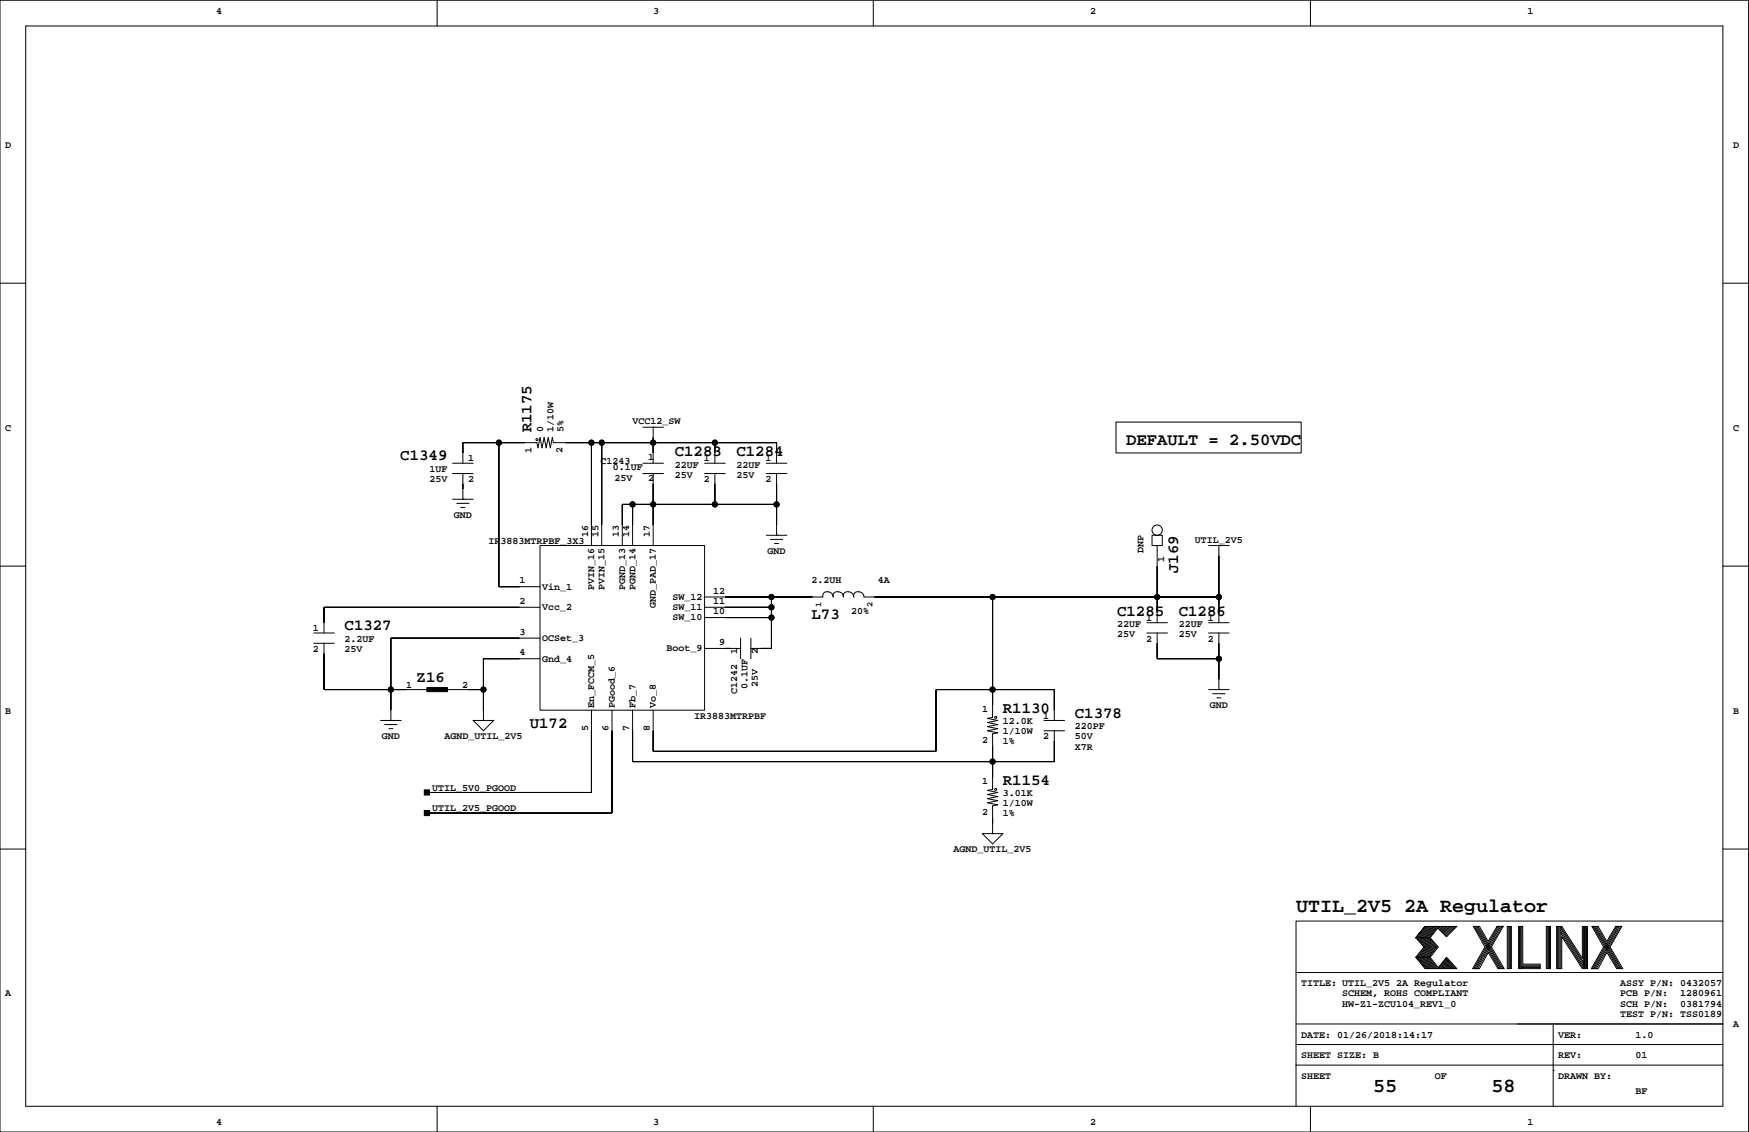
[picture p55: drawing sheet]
<svg xmlns="http://www.w3.org/2000/svg" width="432mm" height="279mm" viewBox="0 0 432 279" stroke-linecap="round" stroke-linejoin="round" font-family="sans-serif">
<defs><g id="words">
<g font-size="4.9">
<text x="320" y="225.2">UTIL_2V5 2A Regulator</text>
<text x="339" y="269.6">55</text>
<text x="368.2" y="269.6">58</text>
</g>
<text font-size="4.2" x="278.1" y="109.8">DEFAULT = 2.50VDC</text>
<g font-size="3.9">
<text x="131.2" y="106.7" transform="rotate(-90 131.2 106.7)">R1175</text>
<text x="98.8" y="113.6">C1349</text>
<text x="166.6" y="112.6">C1283</text>
<text x="181.8" y="112.6">C1284</text>
<text x="290.9" y="141.4" transform="rotate(-90 290.9 141.4)">J169</text>
<text x="85.1" y="155.5">C1327</text>
<text x="200.4" y="152.8">L73</text>
<text x="275.8" y="152">C1285</text>
<text x="291" y="152">C1286</text>
<text x="102.8" y="168.2">Z16</text>
<text x="130.8" y="179.7">U172</text>
<text x="247.6" y="175.9">R1130</text>
<text x="265.4" y="177.1">C1378</text>
<text x="247.6" y="193.6">R1154</text>
</g>
<g font-size="2.5">
<text x="53.3" y="3.4">4</text>
<text x="161.3" y="3.4">3</text>
<text x="269.2" y="3.4">2</text>
<text x="377.1" y="3.4">1</text>
<text x="1.3" y="36.4">D</text>
<text x="427.9" y="36.4">D</text>
<text x="1.3" y="106.3">C</text>
<text x="134.1" y="106.7" transform="rotate(-90 134.1 106.7)">0</text>
<text x="136.6" y="106.7" transform="rotate(-90 136.6 106.7)">1/10W</text>
<text x="139.1" y="106.7" transform="rotate(-90 139.1 106.7)">5%</text>
<text x="156.2" y="104.8">VCC12_SW</text>
<text x="427.9" y="106.3">C</text>
<text x="115.5" y="113.9">1</text>
<text x="131.2" y="111.8" transform="rotate(-90 131.2 111.8)">1</text>
<text x="138.8" y="111.8" transform="rotate(-90 138.8 111.8)">2</text>
<text x="160" y="113.5">1</text>
<text x="173.7" y="113.9">1</text>
<text x="189" y="113.9">1</text>
<text x="106" y="119">25V</text>
<text x="106" y="116.4">1UF</text>
<text x="115.5" y="119">2</text>
<text x="148.3" y="114.5">C1243</text>
<text x="151.3" y="116.1">0.1UF</text>
<text x="151.7" y="118.6">25V</text>
<text x="160" y="118.6">2</text>
<text x="166.6" y="115.4">22UF</text>
<text x="166.6" y="118">25V</text>
<text x="173.7" y="119">2</text>
<text x="181.8" y="118">25V</text>
<text x="181.8" y="115.4">22UF</text>
<text x="189" y="119">2</text>
<text x="112.1" y="127.9">GND</text>
<text x="120.6" y="134.2">IR3883MTRPBF_3X3</text>
<text x="145.2" y="132.5" transform="rotate(-90 145.2 132.5)">16</text>
<text x="147.7" y="132.5" transform="rotate(-90 147.7 132.5)">15</text>
<text x="152.8" y="132.5" transform="rotate(-90 152.8 132.5)">13</text>
<text x="155.3" y="132.5" transform="rotate(-90 155.3 132.5)">14</text>
<text x="160.4" y="132.5" transform="rotate(-90 160.4 132.5)">17</text>
<text x="189.5" y="136.8">GND</text>
<text x="282.3" y="136.6" transform="rotate(-90 282.3 136.6)">DNP</text>
<text x="295" y="134">UTIL_2V5</text>
<text x="128.2" y="144">1</text>
<text x="200.4" y="143.9">2.2UH</text>
<text x="216.7" y="144">4A</text>
<text x="287.4" y="138.7" transform="rotate(-90 287.4 138.7)">1</text>
<text x="128.2" y="149.1">2</text>
<text x="133.8" y="145.5">Vin_1</text>
<text x="146.7" y="145.5" transform="rotate(-90 146.7 145.5)">PVIN_16</text>
<text x="149.3" y="145.5" transform="rotate(-90 149.3 145.5)">PVIN_15</text>
<text x="154.3" y="145.5" transform="rotate(-90 154.3 145.5)">PGND_13</text>
<text x="156.9" y="145.5" transform="rotate(-90 156.9 145.5)">PGND_14</text>
<text x="161.9" y="150" transform="rotate(-90 161.9 150)">GND_PAD_17</text>
<text x="166" y="148">SW_12</text>
<text x="176.1" y="149.1">11</text>
<text x="176.1" y="146.5">12</text>
<text x="77.2" y="155.8">1</text>
<text x="133.8" y="150.6">Vcc_2</text>
<text x="166" y="153.1">SW_10</text>
<text x="166" y="150.6">SW_11</text>
<text x="176.1" y="151.6">10</text>
<text x="210.1" y="151.6">20%</text>
<text x="275.8" y="154.8">22UF</text>
<text x="282.9" y="153.3">1</text>
<text x="291" y="154.8">22UF</text>
<text x="298.2" y="153.3">1</text>
<text x="77.2" y="160.9">2</text>
<text x="85.1" y="160.9">25V</text>
<text x="85.1" y="158.3">2.2UF</text>
<text x="128.2" y="161.8">4</text>
<text x="128.2" y="156.7">3</text>
<text x="133.8" y="158.2">OCSet_3</text>
<text x="164.6" y="160.7">Boot_9</text>
<text x="177.5" y="159.2">9</text>
<text x="182" y="161.3" transform="rotate(-90 182 161.3)">1</text>
<text x="187.1" y="161.3" transform="rotate(-90 187.1 161.3)">2</text>
<text x="275.8" y="157.3">25V</text>
<text x="282.9" y="158.3">2</text>
<text x="291" y="157.3">25V</text>
<text x="298.2" y="158.3">2</text>
<text x="133.8" y="163.3">Gnd_4</text>
<text x="100.3" y="169.8">1</text>
<text x="114.1" y="169.8">2</text>
<text x="182" y="171.3" transform="rotate(-90 182 171.3)">C1242</text>
<text x="184.5" y="170" transform="rotate(-90 184.5 170)">0.1UF</text>
<text x="187.1" y="169.6" transform="rotate(-90 187.1 169.6)">25V</text>
<text x="1.3" y="176.1">B</text>
<text x="146.7" y="174.8" transform="rotate(-90 146.7 174.8)">En_FCCM_5</text>
<text x="151.8" y="174.8" transform="rotate(-90 151.8 174.8)">PGood_6</text>
<text x="156.9" y="174.8" transform="rotate(-90 156.9 174.8)">Fb_7</text>
<text x="161.9" y="174.8" transform="rotate(-90 161.9 174.8)">Vo_8</text>
<text x="171.4" y="177.4">IR3883MTRPBF</text>
<text x="242.5" y="175.7">1</text>
<text x="247.6" y="178.7">12.0K</text>
<text x="257.5" y="177.4">1</text>
<text x="265.4" y="179.9">220PF</text>
<text x="298.7" y="174.8">GND</text>
<text x="427.9" y="176.1">B</text>
<text x="94.3" y="182.5">GND</text>
<text x="109.7" y="182.5">AGND_UTIL_2V5</text>
<text x="145.2" y="180.4" transform="rotate(-90 145.2 180.4)">5</text>
<text x="150.3" y="180.4" transform="rotate(-90 150.3 180.4)">6</text>
<text x="155.3" y="180.4" transform="rotate(-90 155.3 180.4)">7</text>
<text x="160.4" y="180.4" transform="rotate(-90 160.4 180.4)">8</text>
<text x="242.5" y="183.4">2</text>
<text x="247.6" y="181.2">1/10W</text>
<text x="247.6" y="183.7">1%</text>
<text x="257.5" y="182.5">2</text>
<text x="265.4" y="182.5">50V</text>
<text x="265.4" y="185">X7R</text>
<text x="106.7" y="195.2">UTIL_5V0_PGOOD</text>
<text x="242.5" y="193.5">1</text>
<text x="247.6" y="196.4">3.01K</text>
<text x="106.7" y="200.2">UTIL_2V5_PGOOD</text>
<text x="242.5" y="201.1">2</text>
<text x="247.6" y="199">1/10W</text>
<text x="247.6" y="201.5">1%</text>
<text x="235.4" y="210.4">AGND_UTIL_2V5</text>
<text x="1.3" y="245.9">A</text>
<text x="321.2" y="243.4">TITLE: UTIL_2V5 2A Regulator</text>
<text x="331.4" y="245.9">SCHEM, ROHS COMPLIANT</text>
<text x="400" y="245.9">PCB P/N:</text>
<text x="400" y="243.4">ASSY P/N: 0432057</text>
<text x="414.8" y="245.9">1280961</text>
<text x="331.4" y="248.5">HW-Z1-ZCU104_REV1_0</text>
<text x="400" y="251">TEST P/N: TSS0189</text>
<text x="400" y="248.5">SCH P/N:</text>
<text x="414.8" y="248.5">0381794</text>
<text x="321.2" y="256.1">DATE: 01/26/2018:14:17</text>
<text x="384.7" y="256.1">VER:</text>
<text x="403.8" y="256.1">1.0</text>
<text x="427.9" y="253.6">A</text>
<text x="321.2" y="261.2">SHEET SIZE: B</text>
<text x="384.7" y="261.2">REV:</text>
<text x="403.8" y="261.2">01</text>
<text x="321.2" y="266.3">SHEET</text>
<text x="354.2" y="266.3">OF</text>
<text x="384.7" y="266.3">DRAWN BY:</text>
<text x="403.8" y="270.1">BF</text>
<text x="53.3" y="277.7">4</text>
<text x="161.3" y="277.7">3</text>
<text x="269.2" y="277.7">2</text>
<text x="377.1" y="277.7">1</text>
</g>
<g font-size="2.1">
<text x="202.7" y="149.9" transform="rotate(-90 202.7 149.9)">1</text>
<text x="215.4" y="149.9" transform="rotate(-90 215.4 149.9)">2</text>
</g>
</g></defs>
<g fill="none" stroke="#000" stroke-width=".25">
<path d="M0 .1h431.7v279.3h-431.7zM6.3 6.4h419.1v266.7h-419.1zM107.9 .1v6.3M215.6 .1v6.3M323.5 .1v6.3M0 69.9h6.3M425.4 69.9h6.3M111.7 116.9h5.1M111.7 114.3h5.1M114.3 114.3v-5h18.3l.2 1.2 .5-2.5 .5 2.5 .5-2.5 .5 2.5 .6-2.5 .5 2.5 .5-2.5 .2 1.3h55.1v5M114.3 116.9v6.3M123.2 109.3v35.5h10.1"/>
<path d="M146 109.3v25.4M148.6 109.3v25.4M158.7 116.9h5.1M158.7 114.3h5.1M158.7 105.4h5.1M161.3 105.4h.1M161.3 105.4v8.9M161.3 116.9v17.8M174 116.9h5M174 114.3h5M176.5 109.3v5M176.5 116.9v7.6"/>
<path d="M189.2 116.9h5.1M189.2 114.3h5.1M191.7 116.9v15.2M275.5 104.2h45.7v7.6h-45.7zM0 139.7h6.3M111.7 123.2h5.1M112.8 124.2h3M113.8 125.3h1M114.3 123.2h.1M133.3 134.7h40.7v40.6h-40.7zM156.2 124.5v10.2M189.2 132.1h5.1"/>
<path d="M190.2 133.1h3M191.2 134.1h1M191.7 132.1h.1M191.7 124.5h-38.1v10.2M284.4 132.1h2.6v2.6h-2.6zM285.7 134.7v19M298.4 134.7h5.1M300.9 134.7h.1M300.9 134.7v19M425.4 139.7h6.3M77.5 158.8h5M77.5 156.2h5"/>
<path d="M80 158.8v11.4h25.4M133.3 157.5h-36.8v20.3M133.3 149.9h-53.3v6.3M174 149.9h16.5M174 152.4h16.5M182.8 157.5v5.1M185.4 157.5v5.1M190.5 147.3v12.7h-5.1M212 146.1a1.27 1.27 0 0 1 1.3 1.2h87.6M212 146.1a1.02 1.02 0 0 0-1.2 1.2 1.27 1.27 0 0 0-1.3-1.3 1.27 1.27 0 0 0-1.3 1.3 1.27 1.27 0 0 0-1.2-1.3 1.27 1.27 0 0 0-1.3 1.3 1.27 1.27 0 0 0-1.3-1.3 1.27 1.27 0 0 0-1.2 1.4l-29.2-.1M245.1 147.3v29.8l-1.3 .2 2.5 .5-2.5 .5 2.5 .5-2.5 .5 2.5 .6-2.5 .5 2.5 .5-1.2 .2v13.7l-1.3 .3 2.5 .5-2.5 .5 2.5 .5-2.5 .5 2.5 .5-2.5 .5 2.5 .5-1.2 .3v6.9M283.1 156.2h5.1"/>
<path d="M283.1 153.7h5.1M285.7 156.2v6.4h15.2M298.4 156.2h5.1M298.4 153.7h5.1M300.9 156.2v14M94 177.8h5M95 178.8h3M96 179.9h1M96.5 177.8h.1M110.5 170.2h8.9M116.8 177.8h5.1l-2.5 2.6zM119.4 177.8h.1"/>
<path d="M133.3 162.6h-13.9v15.2M146 175.3v20.3h-40.6M151.1 175.3v25.4h-45.7M156.2 175.3v12.7h104.1v-7.6M161.3 175.3v10.1h69.8v-15.2h29.2v7.6M174 160h8.8M257.8 177.8h5M298.4 170.2h5.1M299.4 171.2h3M300.4 172.2h1M300.9 170.2h.1M257.8 180.4h5"/>
<path d="M0 209.6h6.3M242.5 205.8h5.1l-2.5 2.5zM245.1 205.8h.1M425.4 209.6h6.3M349.5 236.3h3.6M349.9 231.5l1.9 2.2-2 2.6 2.2 2.8M350.1 236.3l2.2 2.8M350.2 231.5l1.9 2.3-2 2.5M350.4 236.3l2.2 2.8M350.5 231.5l1.9 2.3-2 2.5M350.6 236.3l2.3 2.7M350.8 231.5l1.9 2.3-2 2.5"/>
<path d="M351 236.3l2.2 2.8M351.1 231.5l1.9 2.3-2 2.5M351.3 236.3l2.2 2.8M351.4 231.5l1.9 2.3-2 2.5M351.6 236.3l2.2 2.8M351.7 231.5l1.9 2.2M351.8 228.7l-2.3 2.8 2.3-2.8h7.9l-2.6 2.5-2.1-2.1-1.9 2.4 2 2.2-2 2.6 2 2.5 2-2.5 2.6 2.8h-7.9l-2.3-2.8M351.9 236.3l2.2 2.8M352 231.5l1.9 2.2M352.1 228.7l-2.2 2.7M352.2 236.3l2.2 2.8M352.3 231.5l1.9 2.3-2 2.5"/>
<path d="M352.4 228.7l-2.2 2.7M352.5 236.3l2.2 2.8M352.6 231.5l1.9 2.2M352.7 228.7l-2.2 2.7M352.8 236.3l2.2 2.8M352.8 231.5l2 2.2M353 228.7l-2.2 2.7M353.1 231.5h-3.6l2.1 2.2-2.1 2.6M353.2 228.7l-2.1 2.7M353.6 233.8l-2 2.5M353.6 228.7l-2.2 2.7M353.8 228.7l-2.1 2.7"/>
<path d="M353.9 233.8l-1.9 2.4M354.1 228.7l-2.1 2.7M354.4 228.7l-2.1 2.7M354.5 233.8l-2 2.5M354.7 228.7l-2.1 2.7M354.8 233.8l-2 2.5M355 228.7l-2.1 2.7M355.2 238.8l.2 .3M355.3 238.6l.4 .5M355.4 228.7l-.4 .4M355.4 238.4l.6 .7M355.6 238.3l.7 .8"/>
<path d="M355.7 238.1l.9 1M355.7 228.7l-.5 .5M355.9 237.9l1 1.2M356 237.8l1.2 1.3M356.1 228.7l-.8 .7M356.1 237.6l1.4 1.4M356.3 237.4l1.5 1.7M356.4 237.2l1.6 1.9M356.5 228.7l-1 .9M356.5 237.1l1.8 2M356.7 236.9l1.9 2.2M356.8 236.7l2.1 2.4"/>
<path d="M356.8 228.7l-1.1 1.1M356.9 236.6l2.3 2.5M357.1 236.5l2.3 2.6M357.2 228.7l-1.3 1.2M357.5 228.7l-1.4 1.4M357.8 228.7l-1.6 1.6M358.2 228.7l-1.8 1.7M358.5 228.7l-1.9 1.9M359 228.7l-2.2 2.1M359.3 228.7l-2.3 2.3M364 228.7l6.1 10.4M364.3 228.7l6.1 10.4"/>
<path d="M364.6 228.7l6.1 10.4M364.9 228.7l6.1 10.4M367.4 232.3l-2.1-3.6h-1.6l2.9 5-3 5.4h1.7l2.1-4 2.4 4h1.6l-3.2-5.4M369.6 228.7l-2.2 3.6M369.8 228.7l-5.9 10.4M370.2 228.7l-6 10.4M370.5 228.7l-6 10.4M370.8 228.7l-6 10.4M371.1 228.7h-1.5h1.5l-2.9 5M372.1 228.7h1v10.4h-1zM372.4 228.7v10.4M372.6 228.7v10.4"/>
<path d="M372.9 228.7v10.4M374.9 228.7h1v9.3h4.3v1.1h-5.3zM375.1 228.7v10.4M375.4 228.7v10.4M375.7 228.7v10.4M375.7 238.2h4.5M375.7 238.5h4.5M375.7 238.8h4.5M381.8 228.7h1v10.4h-1zM382 228.7v10.4M382.3 228.7v10.4M382.5 228.7v10.4"/>
<path d="M384.3 228.7h1.3l5.1 7.8v-7.8h1.2v10.4h-1.2l-5.1-7.9v7.9h-1.3zM384.5 228.7v10.4M384.8 228.7v10.4M385.1 228.7v10.4M385.3 228.7v10.4M385.3 230.3l5.6 8.7M385.3 229.8l5.6 8.7M385.3 229.2l5.6 8.7M385.3 228.8l5.6 8.7M390.9 228.7v10.4M391.2 228.7v10.4M391.5 228.7v10.4"/>
<path d="M391.7 228.6v10.4M393.3 228.7l6.1 10.4M393.6 228.7l6.1 10.4M393.9 228.7l6.1 10.4M394.2 228.7l6.1 10.4M396.7 232.3l-2.1-3.6h-1.6l2.9 5-3 5.4M397.5 233.7l3.2 5.4h-1.6l-2.4-4-2.2 4h-1.6M398.9 228.7l-2.2 3.6M399.1 228.7l-6 10.4M399.4 228.7l-5.9 10.4M399.7 228.7l-5.9 10.4M400.1 228.7l-6 10.4"/>
<path d="M400.4 228.7h-1.5h1.5l-2.9 5M425.4 227.3h-105.4v35.6M320 257.8h105.4M320 252.7h105.4M320 240h105.4M383.5 252.7v20.4M107.9 273.1v6.3M215.6 273.1v6.3M320 262.9v10.2M320 262.9h105.4M323.5 273.1v6.3M383.5 264.2h.1"/>
<circle cx="123.2" cy="109.3" r=".63"/>
<circle cx="132.6" cy="108.5" r=".25"/>
<circle cx="146" cy="109.3" r=".63"/>
<circle cx="148.6" cy="109.3" r=".63"/>
<circle cx="161.3" cy="109.3" r=".63"/>
<circle cx="176.5" cy="109.3" r=".63"/>
<circle cx="156.2" cy="124.5" r=".63"/>
<circle cx="161.3" cy="124.5" r=".63"/>
<circle cx="176.5" cy="124.5" r=".63"/>
<circle cx="191.7" cy="124.5" r=".63"/>
<circle cx="285.7" cy="130.8" r="1.27"/>
<circle cx="190.5" cy="152.4" r=".63"/>
<circle cx="190.5" cy="149.9" r=".63"/>
<circle cx="190.5" cy="147.4" r=".63"/>
<circle cx="245.1" cy="147.4" r=".63"/>
<circle cx="285.7" cy="147.4" r=".63"/>
<circle cx="300.9" cy="147.4" r=".63"/>
<circle cx="96.5" cy="170.2" r=".63"/>
<circle cx="119.4" cy="170.2" r=".63"/>
<circle cx="245.1" cy="170.2" r=".63"/>
<circle cx="245.8" cy="177.1" r=".25"/>
<circle cx="300.9" cy="162.6" r=".63"/>
<circle cx="245.1" cy="188" r=".63"/>
<circle cx="245.8" cy="194.8" r=".25"/>
</g>
<g fill="#000" stroke="#000" stroke-width=".25">
<path d="M114.3 119.4v1.3z" fill-rule="evenodd"/>
<path d="M114.3 109.3v2.5z" fill-rule="evenodd"/>
<path d="M123.2 109.3v35.5z" fill-rule="evenodd"/>
<path d="M114.3 109.3h8.9z" fill-rule="evenodd"/>
<path d="M123.2 109.3h6.3z" fill-rule="evenodd"/>
<path d="M139.7 109.3h6.3z" fill-rule="evenodd"/>
<path d="M146 109.3v20.3z" fill-rule="evenodd"/>
<path d="M148.6 109.3v20.3z" fill-rule="evenodd"/>
<path d="M146 109.3h2.6z" fill-rule="evenodd"/>
<path d="M161.3 119.4v5.1z" fill-rule="evenodd"/>
<path d="M161.3 109.3v2.5z" fill-rule="evenodd"/>
<path d="M161.3 108v1.3z" fill-rule="evenodd"/>
<path d="M148.6 109.3h12.7z" fill-rule="evenodd"/>
<path d="M176.5 119.4v5.1z" fill-rule="evenodd"/>
<path d="M176.5 109.3v2.5z" fill-rule="evenodd"/>
<path d="M161.3 109.3h15.2z" fill-rule="evenodd"/>
<path d="M191.7 119.4v5.1z" fill-rule="evenodd"/>
<path d="M191.7 109.3v2.5z" fill-rule="evenodd"/>
<path d="M176.5 109.3h15.2z" fill-rule="evenodd"/>
<path d="M153.6 124.5v5.1z" fill-rule="evenodd"/>
<path d="M153.6 124.5h2.6z" fill-rule="evenodd"/>
<path d="M156.2 124.5v5.1z" fill-rule="evenodd"/>
<path d="M156.2 124.5h5.1z" fill-rule="evenodd"/>
<path d="M161.3 124.5v5.1z" fill-rule="evenodd"/>
<path d="M161.3 124.5h15.2z" fill-rule="evenodd"/>
<path d="M191.7 124.5v5.1z" fill-rule="evenodd"/>
<path d="M176.5 124.5h15.2z" fill-rule="evenodd"/>
<path d="M285.7 139.7v7.6z" fill-rule="evenodd"/>
<path d="M300.9 137.2v10.1z" fill-rule="evenodd"/>
<path d="M80 149.9v3.8z" fill-rule="evenodd"/>
<path d="M96.5 157.5v12.7z" fill-rule="evenodd"/>
<path d="M80 149.9h48.2z" fill-rule="evenodd"/>
<path d="M96.5 157.5h31.7z" fill-rule="evenodd"/>
<path d="M123.2 144.8h5z" fill-rule="evenodd"/>
<path d="M190.5 152.4v7.6z" fill-rule="evenodd"/>
<path d="M179 152.4h11.5z" fill-rule="evenodd"/>
<path d="M190.5 149.9v2.5z" fill-rule="evenodd"/>
<path d="M179 149.9h11.5z" fill-rule="evenodd"/>
<path d="M190.5 147.3v2.6z" fill-rule="evenodd"/>
<path d="M179 147.3h11.5z" fill-rule="evenodd"/>
<path d="M190.5 147.3h10.1z" fill-rule="evenodd"/>
<path d="M215.9 147.3h29.2z" fill-rule="evenodd"/>
<path d="M245.1 147.3v22.9z" fill-rule="evenodd"/>
<path d="M285.7 158.8v3.8z" fill-rule="evenodd"/>
<path d="M285.7 147.3v3.9z" fill-rule="evenodd"/>
<path d="M245.1 147.3h40.6z" fill-rule="evenodd"/>
<path d="M300.9 158.8v3.8z" fill-rule="evenodd"/>
<path d="M300.9 147.3v3.9z" fill-rule="evenodd"/>
<path d="M285.7 147.3h15.2z" fill-rule="evenodd"/>
<path d="M80 161.3v8.9z" fill-rule="evenodd"/>
<path d="M96.5 170.2v5.1z" fill-rule="evenodd"/>
<path d="M80 170.2h16.5z" fill-rule="evenodd"/>
<path d="M96.5 170.2h3.8z" fill-rule="evenodd"/>
<path d="M105.4 169.7h5.1v1h-5.1z" fill-rule="evenodd"/>
<path d="M115.5 170.2h3.9z" fill-rule="evenodd"/>
<path d="M119.4 170.2v5.1z" fill-rule="evenodd"/>
<path d="M119.4 162.6v7.6z" fill-rule="evenodd"/>
<path d="M119.4 162.6h8.8z" fill-rule="evenodd"/>
<path d="M179 160h1.3z" fill-rule="evenodd"/>
<path d="M187.9 160h2.6z" fill-rule="evenodd"/>
<path d="M231.1 170.2v15.2z" fill-rule="evenodd"/>
<path d="M245.1 170.2v3.8z" fill-rule="evenodd"/>
<path d="M231.1 170.2h14z" fill-rule="evenodd"/>
<path d="M260.3 170.2v5.1z" fill-rule="evenodd"/>
<path d="M245.1 170.2h15.2z" fill-rule="evenodd"/>
<path d="M285.7 162.6h15.2z" fill-rule="evenodd"/>
<path d="M300.9 162.6v5.1z" fill-rule="evenodd"/>
<path d="M104.8 195h1.2v1.2h-1.2z" fill-rule="evenodd"/>
<path d="M146 180.4v15.2z" fill-rule="evenodd"/>
<path d="M105.4 195.6h40.6z" fill-rule="evenodd"/>
<path d="M151.1 180.4v20.3z" fill-rule="evenodd"/>
<path d="M156.2 180.4v7.6z" fill-rule="evenodd"/>
<path d="M161.3 180.4v5z" fill-rule="evenodd"/>
<path d="M161.3 185.4h69.8z" fill-rule="evenodd"/>
<path d="M245.1 184.2v3.8z" fill-rule="evenodd"/>
<path d="M245.1 188v3.8z" fill-rule="evenodd"/>
<path d="M156.2 188h88.9z" fill-rule="evenodd"/>
<path d="M260.3 182.9v5.1z" fill-rule="evenodd"/>
<path d="M245.1 188h15.2z" fill-rule="evenodd"/>
<path d="M104.8 200h1.2v1.3h-1.2z" fill-rule="evenodd"/>
<path d="M105.4 200.7h45.7z" fill-rule="evenodd"/>
<path d="M245.1 201.9v1.3z" fill-rule="evenodd"/>
<circle cx="123.2" cy="109.3" r=".63"/>
<circle cx="146" cy="109.3" r=".63"/>
<circle cx="148.6" cy="109.3" r=".63"/>
<circle cx="161.3" cy="109.3" r=".63"/>
<circle cx="176.5" cy="109.3" r=".63"/>
<circle cx="156.2" cy="124.5" r=".63"/>
<circle cx="161.3" cy="124.5" r=".63"/>
<circle cx="176.5" cy="124.5" r=".63"/>
<circle cx="191.7" cy="124.5" r=".63"/>
<circle cx="190.5" cy="152.4" r=".63"/>
<circle cx="190.5" cy="149.9" r=".63"/>
<circle cx="190.5" cy="147.4" r=".63"/>
<circle cx="245.1" cy="147.4" r=".63"/>
<circle cx="285.7" cy="147.4" r=".63"/>
<circle cx="300.9" cy="147.4" r=".63"/>
<circle cx="96.5" cy="170.2" r=".63"/>
<circle cx="119.4" cy="170.2" r=".63"/>
<circle cx="245.1" cy="170.2" r=".63"/>
<circle cx="300.9" cy="162.6" r=".63"/>
<circle cx="245.1" cy="188" r=".63"/>
</g>
<use href="#words"/>
</svg>
